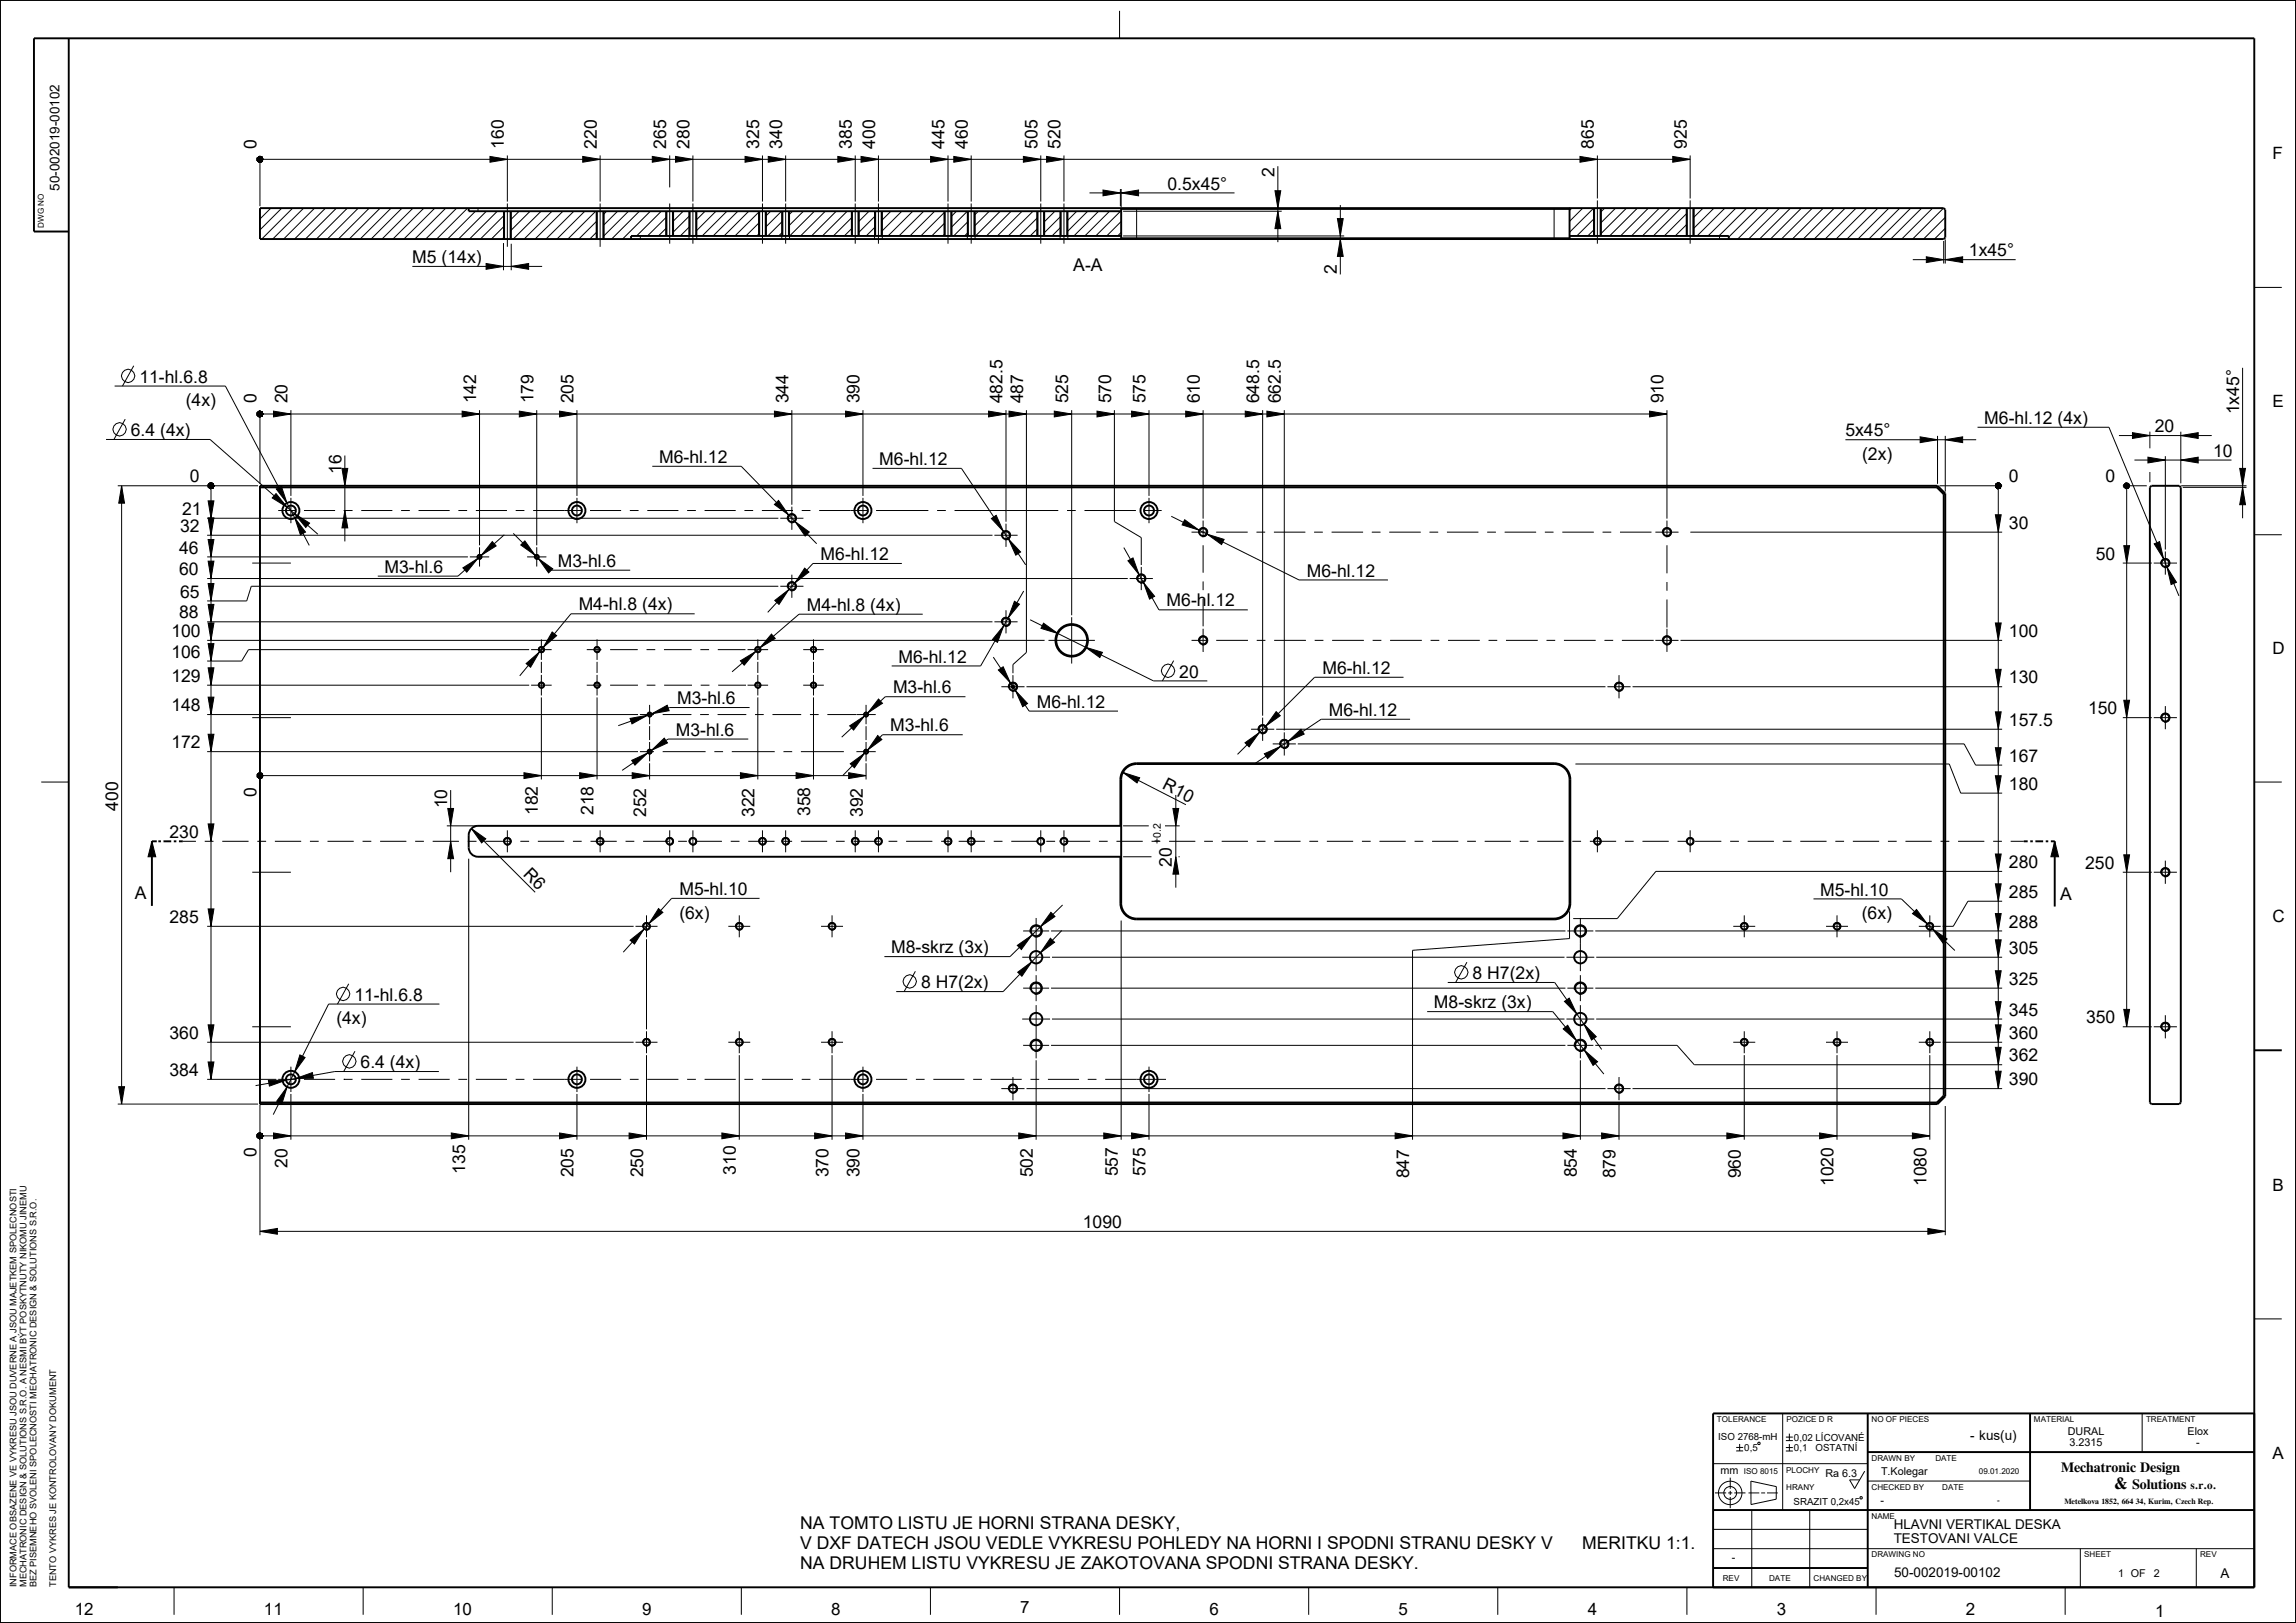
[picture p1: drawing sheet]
<svg xmlns="http://www.w3.org/2000/svg" width="594mm" height="420mm" viewBox="0 0 594 420" stroke-linecap="round" stroke-linejoin="round" font-family="sans-serif">
<defs><g id="words">
<g font-size="4.6">
<text x="66.4" y="38.5" transform="rotate(-90 66.4 38.5)">0</text>
<text x="130.4" y="38.5" transform="rotate(-90 130.4 38.5)">160</text>
<text x="154.4" y="38.5" transform="rotate(-90 154.4 38.5)">220</text>
<text x="172.4" y="38.5" transform="rotate(-90 172.4 38.5)">265</text>
<text x="178.4" y="38.5" transform="rotate(-90 178.4 38.5)">280</text>
<text x="196.4" y="38.5" transform="rotate(-90 196.4 38.5)">325</text>
<text x="202.4" y="38.5" transform="rotate(-90 202.4 38.5)">340</text>
<text x="220.4" y="38.5" transform="rotate(-90 220.4 38.5)">385</text>
<text x="226.4" y="38.5" transform="rotate(-90 226.4 38.5)">400</text>
<text x="244.4" y="38.5" transform="rotate(-90 244.4 38.5)">445</text>
<text x="250.4" y="38.5" transform="rotate(-90 250.4 38.5)">460</text>
<text x="268.4" y="38.5" transform="rotate(-90 268.4 38.5)">505</text>
<text x="274.4" y="38.5" transform="rotate(-90 274.4 38.5)">520</text>
<text x="412.4" y="38.5" transform="rotate(-90 412.4 38.5)">865</text>
<text x="436.4" y="38.5" transform="rotate(-90 436.4 38.5)">925</text>
<text x="329.7" y="45.8" transform="rotate(-90 329.7 45.8)">2</text>
<text x="302.1" y="49">0.5x45°</text>
<text x="106.7" y="68.1">M5 (14x)</text>
<text x="277.7" y="70.1">A-A</text>
<text x="345.9" y="71" transform="rotate(-90 345.9 71)">2</text>
<text x="509.4" y="66.3">1x45°</text>
<text x="36.1" y="99">11-hl.6.8</text>
<text x="48.1" y="105.2">(4x)</text>
<text x="66.4" y="104.4" transform="rotate(-90 66.4 104.4)">0</text>
<text x="74.4" y="104.4" transform="rotate(-90 74.4 104.4)">20</text>
<text x="123.2" y="104.4" transform="rotate(-90 123.2 104.4)">142</text>
<text x="138" y="104.4" transform="rotate(-90 138 104.4)">179</text>
<text x="148.4" y="104.4" transform="rotate(-90 148.4 104.4)">205</text>
<text x="204" y="104.4" transform="rotate(-90 204 104.4)">344</text>
<text x="222.4" y="104.4" transform="rotate(-90 222.4 104.4)">390</text>
<text x="259.4" y="104.4" transform="rotate(-90 259.4 104.4)">482.5</text>
<text x="264.7" y="104.4" transform="rotate(-90 264.7 104.4)">487</text>
<text x="276.4" y="104.4" transform="rotate(-90 276.4 104.4)">525</text>
<text x="287.4" y="104.4" transform="rotate(-90 287.4 104.4)">570</text>
<text x="296.4" y="104.4" transform="rotate(-90 296.4 104.4)">575</text>
<text x="310.4" y="104.4" transform="rotate(-90 310.4 104.4)">610</text>
<text x="325.8" y="104.4" transform="rotate(-90 325.8 104.4)">648.5</text>
<text x="331.4" y="104.4" transform="rotate(-90 331.4 104.4)">662.5</text>
<text x="430.4" y="104.4" transform="rotate(-90 430.4 104.4)">910</text>
<text x="579.3" y="107.3" transform="rotate(-90 579.3 107.3)">1x45°</text>
<text x="33.8" y="112.9">6.4 (4x)</text>
<text x="477.4" y="112.9">5x45°</text>
<text x="513.4" y="109.7">M6-hl.12 (4x)</text>
<text x="557.4" y="111.8">20</text>
<text x="170.5" y="119.8">M6-hl.12</text>
<text x="481.8" y="119">(2x)</text>
<text x="572.6" y="118.2">10</text>
<text x="49.1" y="124.8">0</text>
<text x="88.3" y="122.6" transform="rotate(-90 88.3 122.6)">16</text>
<text x="227.5" y="120.3">M6-hl.12</text>
<text x="519.7" y="124.8">0</text>
<text x="544.7" y="124.8">0</text>
<text x="46.6" y="137.6">32</text>
<text x="47.1" y="133.2">21</text>
<text x="519.7" y="136.8">30</text>
<text x="46.3" y="143.2">46</text>
<text x="46.3" y="148.8">60</text>
<text x="99.5" y="148.2">M3-hl.6</text>
<text x="144.3" y="146.7">M3-hl.6</text>
<text x="212.3" y="144.9">M6-hl.12</text>
<text x="338.1" y="149.2">M6-hl.12</text>
<text x="542.2" y="144.8">50</text>
<text x="46.6" y="154.6">65</text>
<text x="46.3" y="160">88</text>
<text x="149.7" y="158">M4-hl.8 (4x)</text>
<text x="208.7" y="158.1">M4-hl.8 (4x)</text>
<text x="301.8" y="156.9">M6-hl.12</text>
<text x="44.3" y="164.8">100</text>
<text x="519.7" y="164.8">100</text>
<text x="44.3" y="170.2">106</text>
<text x="232.4" y="171.5">M6-hl.12</text>
<text x="44.3" y="176.4">129</text>
<text x="231" y="179.4">M3-hl.6</text>
<text x="305.1" y="175.3">20</text>
<text x="342.1" y="174.4">M6-hl.12</text>
<text x="519.7" y="176.8">130</text>
<text x="44.3" y="184">148</text>
<text x="175.2" y="182.2">M3-hl.6</text>
<text x="268.2" y="183.1">M6-hl.12</text>
<text x="343.8" y="185.3">M6-hl.12</text>
<text x="540.2" y="184.8">150</text>
<text x="174.8" y="190.4">M3-hl.6</text>
<text x="230.3" y="189.3">M3-hl.6</text>
<text x="519.7" y="187.8">157.5</text>
<text x="44.3" y="193.6">172</text>
<text x="519.7" y="197.1">167</text>
<text x="30.6" y="209.8" transform="rotate(-90 30.6 209.8)">400</text>
<text x="66.4" y="206.2" transform="rotate(-90 66.4 206.2)">0</text>
<text x="115.7" y="209.2" transform="rotate(-90 115.7 209.2)">10</text>
<text x="300.5" y="204" transform="rotate(27 300.5 204)">R10</text>
<text x="519.7" y="204.4">180</text>
<text x="139.2" y="211" transform="rotate(-90 139.2 211)">182</text>
<text x="153.6" y="211" transform="rotate(-90 153.6 211)">218</text>
<text x="167.2" y="211.5" transform="rotate(-90 167.2 211.5)">252</text>
<text x="195.2" y="211.5" transform="rotate(-90 195.2 211.5)">322</text>
<text x="209.6" y="211.2" transform="rotate(-90 209.6 211.2)">358</text>
<text x="223.2" y="211.5" transform="rotate(-90 223.2 211.5)">392</text>
<text x="43.8" y="216.8">230</text>
<text x="135.2" y="226.4" transform="rotate(45 135.2 226.4)">R6</text>
<text x="303.1" y="224.3" transform="rotate(-90 303.1 224.3)">20</text>
<text x="519.7" y="224.6">280</text>
<text x="539.4" y="224.8">250</text>
<text x="34.9" y="232.7">A</text>
<text x="175.8" y="231.6">M5-hl.10</text>
<text x="470.9" y="231.7">M5-hl.10</text>
<text x="519.7" y="232.3">285</text>
<text x="533" y="232.8">A</text>
<text x="43.8" y="238.8">285</text>
<text x="175.8" y="237.7">(6x)</text>
<text x="481.7" y="237.9">(6x)</text>
<text x="519.7" y="240">288</text>
<text x="230.6" y="246.7">M8-skrz (3x)</text>
<text x="519.7" y="246.8">305</text>
<text x="238.3" y="255.7">8 H7(2x)</text>
<text x="381" y="253.4">8 H7(2x)</text>
<text x="519.7" y="254.8">325</text>
<text x="91.7" y="259">11-hl.6.8</text>
<text x="371" y="260.9">M8-skrz (3x)</text>
<text x="519.7" y="262.8">345</text>
<text x="43.8" y="268.8">360</text>
<text x="87" y="265.1">(4x)</text>
<text x="519.7" y="268.8">360</text>
<text x="539.7" y="264.8">350</text>
<text x="519.7" y="274.7">362</text>
<text x="43.8" y="278.4">384</text>
<text x="93.3" y="276.4">6.4 (4x)</text>
<text x="519.7" y="280.8">390</text>
<text x="66.4" y="299.4" transform="rotate(-90 66.4 299.4)">0</text>
<text x="74.4" y="302.2" transform="rotate(-90 74.4 302.2)">20</text>
<text x="120.4" y="303.7" transform="rotate(-90 120.4 303.7)">135</text>
<text x="148.4" y="304.7" transform="rotate(-90 148.4 304.7)">205</text>
<text x="166.4" y="304.7" transform="rotate(-90 166.4 304.7)">250</text>
<text x="190.4" y="303.9" transform="rotate(-90 190.4 303.9)">310</text>
<text x="214.4" y="304.7" transform="rotate(-90 214.4 304.7)">370</text>
<text x="222.4" y="304.7" transform="rotate(-90 222.4 304.7)">390</text>
<text x="267.2" y="304.7" transform="rotate(-90 267.2 304.7)">502</text>
<text x="289.2" y="304.4" transform="rotate(-90 289.2 304.4)">557</text>
<text x="296.4" y="304.4" transform="rotate(-90 296.4 304.4)">575</text>
<text x="364.6" y="304.9" transform="rotate(-90 364.6 304.9)">847</text>
<text x="408" y="304.7" transform="rotate(-90 408 304.7)">854</text>
<text x="418" y="304.9" transform="rotate(-90 418 304.9)">879</text>
<text x="450.4" y="304.9" transform="rotate(-90 450.4 304.9)">960</text>
<text x="474.4" y="306.9" transform="rotate(-90 474.4 306.9)">1020</text>
<text x="498.4" y="306.9" transform="rotate(-90 498.4 306.9)">1080</text>
<text x="280.1" y="317.8">1090</text>
<text x="207" y="395.6">NA TOMTO LISTU JE HORNI STRANA DESKY,</text>
<text x="207" y="400.8">V DXF DATECH JSOU VEDLE VYKRESU POHLEDY NA HORNI I SPODNI STRANU DESKY V</text>
<text x="409.3" y="400.8">MERITKU 1:1.</text>
<text x="207" y="406.1">NA DRUHEM LISTU VYKRESU JE ZAKOTOVANA SPODNI STRANA DESKY.</text>
</g>
<g font-size="4.4">
<text x="587.9" y="41.2">F</text>
<text x="587.9" y="105.2">E</text>
<text x="587.9" y="169.2">D</text>
<text x="587.9" y="238.7">C</text>
<text x="587.9" y="308.1">B</text>
<text x="587.9" y="377.6">A</text>
<text x="19.4" y="417.9">12</text>
<text x="68.3" y="417.9">11</text>
<text x="117.2" y="417.9">10</text>
<text x="166.1" y="417.9">9</text>
<text x="215" y="417.9">8</text>
<text x="263.9" y="417.4">7</text>
<text x="312.9" y="417.9">6</text>
<text x="361.8" y="417.9">5</text>
<text x="410.8" y="417.9">4</text>
<text x="459.7" y="417.9">3</text>
<text x="508.6" y="417.9">2</text>
<text x="557.6" y="418.4">1</text>
</g>
<text font-size="4.3" x="547" y="385.3">&amp;</text>
<g font-size="3.6">
<text x="533.2" y="380.9">Mechatronic Design</text>
<text x="551.6" y="385.3">Solutions</text>
</g>
<g font-size="3.5">
<text x="15.4" y="49.3" transform="rotate(-90 15.4 49.3)">50-002019-00102</text>
<text x="509.7" y="372.7">- kus(u)</text>
<text x="489.9" y="395.6">HLAVNI VERTIKAL DESKA</text>
<text x="489.9" y="399.4">TESTOVANI VALCE</text>
<text x="490" y="408.2">50-002019-00102</text>
<text x="574.5" y="408.2">A</text>
</g>
<text font-size="2.9" x="566.7" y="385.3">s.r.o.</text>
<g font-size="2.8">
<text x="535" y="371.3">DURAL</text>
<text x="565.9" y="371.3">Elox</text>
<text x="535.4" y="374.3">3.2315</text>
<text x="568.2" y="374.3">-</text>
<text x="445.1" y="381.5">mm</text>
<text x="472.2" y="382.2">Ra 6.3</text>
<text x="486.6" y="381.8">T.Kolegar</text>
<text x="486.5" y="389.1">-</text>
<text x="448" y="404">-</text>
<text x="548" y="408">1 OF</text>
<text x="557.2" y="408">2</text>
</g>
<text font-size="2.7" x="300.3" y="218.5" transform="rotate(-90 300.3 218.5)">+0.2</text>
<g font-size="2.5">
<text x="444.5" y="372.8">ISO 2768-mH</text>
<text x="451.3" y="375.5">0,5</text>
<text x="464.1" y="372.8">0,02 LÍCOVANÉ</text>
<text x="464.1" y="375.5">0,1</text>
<text x="469.7" y="375.5">OSTATNÍ</text>
<text x="464" y="389.6">SRAZIT 0,2x45</text>
</g>
<g font-size="2.4">
<text x="4.3" y="410.7" transform="rotate(-90 4.3 410.7)">INFORMACE OBSAZENE VE VYKRESU JSOU DUVERNE A JSOU MAJETKEM SPOLECNOSTI</text>
<text x="6.9" y="410.7" transform="rotate(-90 6.9 410.7)">MECHATRONIC DESIGN &amp; SOLUTIONS S.R.O. A NESMI BÝT POSKYTNUTY NIKOMU JINEMU</text>
<text x="9.4" y="410.7" transform="rotate(-90 9.4 410.7)">BEZ PISEMNEHO SVOLENI SPOLECNOSTI MECHATRONIC DESIGN &amp; SOLUTIONS S.R.O.</text>
<text x="14.5" y="410.7" transform="rotate(-90 14.5 410.7)">TENTO VYKRES JE KONTROLOVANY DOKUMENT</text>
</g>
<g font-size="2.1">
<text x="11.3" y="58.9" transform="rotate(-90 11.3 58.9)">DWG NO</text>
<text x="444.2" y="368">TOLERANCE</text>
<text x="462.2" y="368">POZICE D R</text>
<text x="484.2" y="368">NO OF PIECES</text>
<text x="526.2" y="368">MATERIAL</text>
<text x="555.2" y="368">TREATMENT</text>
<text x="451.2" y="381.5">ISO 8015</text>
<text x="462.1" y="381.2">PLOCHY</text>
<text x="484.2" y="378">DRAWN BY</text>
<text x="500.7" y="378">DATE</text>
<text x="512" y="381.5">09.01.2020</text>
<text x="462.1" y="385.7">HRANY</text>
<text x="484.2" y="385.5">CHECKED BY</text>
<text x="502.5" y="385.5">DATE</text>
<text x="516.7" y="388.9">-</text>
<text x="484.2" y="393">NAME</text>
<text x="484.2" y="403">DRAWING NO</text>
<text x="539.2" y="403">SHEET</text>
<text x="569.2" y="403">REV</text>
<text x="445.7" y="409">REV</text>
<text x="457.7" y="409">DATE</text>
<text x="469.2" y="409">CHANGED BY</text>
</g>
<text font-size="2" x="534.1" y="389.1">Metelkova 1852, 664 34, Kurim, Czech Rep.</text>
</g></defs>
<g fill="#000">
<path d="M66.6 40.9l.5-.4 .6 .1 .3 .6-.3 .6-.6 .2-.5-.4zM126.8 40.5l4.5 .7-4.5 .8zM150.8 40.5l4.5 .7-4.5 .8zM168.8 40.5l4.5 .7-4.5 .8zM174.8 40.5l4.5 .7-4.5 .8zM192.8 40.5l4.5 .7-4.5 .8zM198.8 40.5l4.5 .7-4.5 .8zM216.8 40.5l4.5 .7-4.5 .8zM222.8 40.5l4.5 .7-4.5 .8zM240.8 40.5l4.5 .7-4.5 .8zM246.8 40.5l4.5 .7-4.5 .8zM264.8 40.5l4.5 .7-4.5 .8z"/>
<path d="M270.8 40.5l4.5 .7-4.5 .8zM285.4 49.2l4.5 .7-4.5 .8zM290.1 49.9l4.5-.7v1.5zM329.8 49.4h1.5l-.7 4.5zM330.6 54.7l.7 4.5h-1.5zM408.8 40.5l4.5 .7-4.5 .8zM432.8 40.5l4.5 .7-4.5 .8zM125.8 68.2l4.5 .7-4.5 .8zM132.3 68.9l4.5-.7v1.5zM346.8 61.9l.7 4.5h-1.5zM346 56.6h1.5l-.7 4.5zM498.4 66.4l4.5 .8-4.5 .7z"/>
<path d="M503.3 67.2l4.5-.8v1.5zM66.6 106.8l.5-.4 .6 .2 .3 .5-.3 .6-.6 .2-.5-.4zM70.8 106.4l4.5 .7-4.5 .8zM119.6 106.4l4.5 .7-4.5 .8zM134.4 106.4l4.5 .7-4.5 .8zM144.8 106.4l4.5 .7-4.5 .8zM200.4 106.4l4.5 .7-4.5 .8zM218.8 106.4l4.5 .7-4.5 .8zM255.8 106.4l4.5 .7-4.5 .8zM261 106.4l4.5 .7-4.5 .8zM272.8 106.4l4.5 .7-4.5 .8zM283.8 106.4l4.5 .7-4.5 .8z"/>
<path d="M292.8 106.4l4.5 .7-4.5 .8zM306.8 106.4l4.5 .7-4.5 .8zM322.2 106.4l4.5 .7-4.5 .8zM327.8 106.4l4.5 .7-4.5 .8zM426.8 106.4l4.5 .7-4.5 .8zM496.8 113l4.5 .8-4.5 .7zM503.3 113.8l4.5-.8v1.5zM551.7 112l4.5 .7-4.5 .8zM555.7 118.3l4.5 .8-4.5 .7zM564.2 112.7l4.5-.7v1.5zM564.2 119.1l4.5-.8v1.5zM31.5 125.7l.7 4.5h-1.5z"/>
<path d="M53.8 129.6h1.5l-.7 4.5zM53.8 134h1.5l-.7 4.5zM53.9 125.4l.5-.4 .7 .1 .2 .6-.2 .6-.7 .1-.5-.4zM71.5 126.5l1.3-.7 1.4 4.4zM71.4 127.7l2.9 3.6-3.9-2.4zM76.2 133l3.9 2.4-1 1.1zM76.3 134.1l2.7 3.6-1.3 .7zM88.5 121.2h1.5l-.8 4.5zM89.2 132.1l.8 4.5h-1.5zM200.3 130.6l1.1-1.1 2.6 3.8zM205.7 135l3.7 2.7-1.1 1zM256.5 134.2l1.2-.8 1.9 4.1z"/>
<path d="M260.9 139.5l3.1 3.3-1.2 .9zM306.5 134.5l3.7 2.7-4.4-1.4zM312.3 138.2l4.4 1.4-.7 1.3zM516.2 133.2h1.5l-.7 4.5zM516.3 125.4l.5-.4 .6 .1 .3 .6-.3 .6-.6 .1-.5-.4zM549.5 125.4l.5-.4 .7 .1 .2 .6-.2 .6-.7 .1-.5-.4zM579.4 121.2h1.5l-.7 4.5zM580.2 126.1l.7 4.5h-1.5zM53.8 145.2h1.5l-.7 4.5zM53.8 151h1.5l-.7 4.5zM53.8 139.6h1.5l-.7 4.5zM119.8 147l3.8-2.5-2.8 3.6z"/>
<path d="M127.4 140.2l1 1.1-3.9 2.4zM134.7 141l1.1-1 2.6 3.7zM139.3 144.5l3.7 2.7-1.1 1.1zM200.4 155.4l3.6-2.8-2.5 3.8zM208.2 147l1.1 1-3.6 2.8zM262.4 155.6l1.3 .7-2.8 3.6zM291.8 145.1l1.3-.7 1.6 4.3zM295.8 150.8l2.9 3.5-1.3 .7zM549.4 141.2h1.5l-.7 4.5zM557.3 140.7l1.4-.5 1 4.4zM560.7 146.8l2.4 3.9-1.4 .6zM53.8 161.2h1.5l-.7 4.5z"/>
<path d="M53.8 166.6h1.5l-.7 4.5zM53.8 172.8h1.5l-.7 4.5zM53.8 156.4h1.5l-.7 4.5zM136.1 171.7l3.4-3-2.2 4zM142.9 163.5l1.1 1-3.4 3zM191.6 171l3.9-2.4-3 3.5zM199.6 164.1l1 1.1-3.9 2.4zM259.7 162l-1.6 4.2-1.3-.7zM258.3 173.4l1.2-.9 1.9 4.2zM262.7 178.7l3.1 3.3-1.2 .9zM270 161.3l3.7 2.6-4.4-1.3zM280.8 167.5l4.4 1.3-.7 1.4z"/>
<path d="M516.2 173.2h1.5l-.7 4.5zM516.2 161.2h1.5l-.7 4.5zM53.8 180.4h1.5l-.7 4.5zM53.8 190h1.5l-.7 4.5zM163 185.9l4.5-.8-4 2.2zM163.4 196.8l4.2-1.9-3.3 3.1zM168.6 194.2l3.2-3.2 .9 1.3zM168.6 184.7l4-2.2 .5 1.4zM219.8 187.8l3.8-2.5-2.8 3.6zM220 197.6l3.6-2.7-2.6 3.8zM227.1 190.3l1.1 1.1-3.7 2.7zM227.3 180.9l1 1.1-3.8 2.5z"/>
<path d="M290.5 199.9l4.3 1.4-.6 1.3zM322.1 192.2l3.7-2.6-2.6 3.7zM330.2 184.2l1 1-3.7 2.7zM327.1 195.1l4.2-1.9-3.4 3.1zM333.3 191.8l3.3-3.1 .8 1.3zM516.2 184.2h1.5l-.7 4.5zM516.2 193.5h1.5l-.7 4.5zM549.4 181.2h1.5l-.7 4.5zM39.3 217.7l1 4h-2zM53.8 213.2h1.5l-.7 4.5zM66.6 200.4l.5-.4 .6 .1 .3 .6-.3 .6-.6 .1-.5-.4zM115.8 209.2h1.5l-.7 4.5z"/>
<path d="M116.6 217.7l.7 4.5h-1.5zM122 214.4l3.7 2.7-1.1 1zM135.6 200l4.5 .7-4.5 .8zM150 200l4.5 .7-4.5 .8zM163.6 200l4.5 .7-4.5 .8zM191.6 200l4.5 .7-4.5 .8zM206 200l4.5 .7-4.5 .8zM219.6 200l4.5 .7-4.5 .8zM303.4 209.2h1.5l-.7 4.5zM516.2 200.7h1.5l-.7 4.5zM531.6 217.7l1 4h-2zM53.8 235.2h1.5l-.7 4.5z"/>
<path d="M170.4 235.1l1.1 1-3.6 2.9zM271.9 236.1l1 1.1-3.7 2.6zM304.2 221.7l.7 4.5h-1.5zM495.8 235.4l2.7 3.6-3.7-2.6zM516.2 228.7h1.5l-.7 4.5zM516.2 221h1.5l-.7 4.5zM549.4 221.2h1.5l-.7 4.5zM163 243.3l3.6-2.8-2.5 3.8zM263.2 244.7l3.7-2.7-2.7 3.7zM263.3 251.6l3.7-2.7-2.6 3.7zM271.7 242.8l1.1 1-3.6 2.8zM500 240.4l3.7 2.6-1 1.1z"/>
<path d="M516.2 236.4h1.5l-.7 4.5zM516.2 243.2h1.5l-.7 4.5zM516.2 251.2h1.5l-.7 4.5zM53.8 265.2h1.5l-.7 4.5zM53.8 274.8h1.5l-.7 4.5zM69.4 279.6l4.6-.1-4.3 1.6zM77.6 273l1.3 .7-2.7 3.6zM76.5 279.1l4.3-1.5 .3 1.4zM404.4 266.3l1.2-1 2.2 4zM404.7 259.1l1.3-.8 1.9 4.1zM409.8 265l3.2 3.3-1.3 .8zM409.9 271.8l3.4 3-1.2 .9z"/>
<path d="M516.2 259.2h1.5l-.7 4.5zM516.2 271h1.5l-.7 4.5zM516.2 265.2h1.5l-.7 4.5zM549.4 261.2h1.5l-.7 4.5zM30.7 281.2h1.5l-.7 4.5zM66.6 293.6l.5-.4 .6 .2 .3 .5-.3 .6-.6 .2-.5-.4zM74.3 281.3l-1.4 4.3-1.3-.6zM70.8 293.2l4.5 .7-4.5 .8zM116.8 293.2l4.5 .7-4.5 .8zM144.8 293.2l4.5 .7-4.5 .8zM162.8 293.2l4.5 .7-4.5 .8zM186.8 293.2l4.5 .7-4.5 .8z"/>
<path d="M210.8 293.2l4.5 .7-4.5 .8zM218.8 293.2l4.5 .7-4.5 .8zM263.6 293.2l4.5 .7-4.5 .8zM285.6 293.2l4.5 .7-4.5 .8zM292.8 293.2l4.5 .7-4.5 .8zM360.9 293.2l4.5 .7-4.5 .8zM404.4 293.2l4.5 .7-4.5 .8zM414.4 293.2l4.5 .7-4.5 .8zM446.8 293.2l4.5 .7-4.5 .8zM470.8 293.2l4.5 .7-4.5 .8zM494.8 293.2l4.5 .7-4.5 .8zM516.2 277.2h1.5l-.7 4.5z"/>
<path d="M67.3 318.6l4.5-.7v1.5zM498.8 317.9l4.5 .7-4.5 .8z"/>
</g>
<g fill="none" stroke="#000" stroke-width=".26">
<path d="M289.6 2.8v7.1M66.6 40.9l.5-.4 .6 .1 .3 .6-.3 .6-.6 .2-.5-.4zM67.3 40.2v13.2M67.3 41.2h370M70.1 53.9l-2.8 2.8M72.9 53.9l-5.6 5.6M75.7 53.9l-8 8M78.6 53.9l-8 8M81.4 53.9l-8 8M84.2 53.9l-8 8M87 53.9l-8 8M89.9 53.9l-8 8"/>
<path d="M92.7 53.9l-8 8M95.5 53.9l-8 8M98.4 53.9l-8 8M101.2 53.9l-8 8M104 53.9l-8 8M106.8 53.9l-8 8M109.7 53.9l-8 8M112.5 53.9l-8 8M115.3 53.9l-8 8M118.2 53.9l-8 8M121 53.9l-8 8M123 54.7l-7.2 7.2"/>
<path d="M123.7 53.9v.8M125.8 54.7l-7.2 7.2M126.8 40.5l4.5 .7-4.5 .8zM128.7 54.7l-7.2 7.2M130.3 54.7v7.2M130.4 55.7l-6.1 6.2M130.4 58.6l-3.3 3.3M131.3 40.2v12M131.3 52.7v11.2M132.3 54.7v7.2M134.3 54.7l-2.2 2.2M137.1 54.7l-5 5"/>
<path d="M140 54.7l-7.2 7.2M142.8 54.7l-7.2 7.2M145.6 54.7l-7.2 7.2M148.5 54.7l-7.2 7.2M150.8 40.5l4.5 .7-4.5 .8zM151.3 54.7l-7.2 7.2M154.1 54.7l-7.2 7.2M154.3 54.7v7.2M154.4 57.2l-4.7 4.7M155.3 40.2v12M155.3 52.7v11.2M156.3 54.7v7.2"/>
<path d="M156.9 54.7l-.8 .8M159.8 54.7l-3.7 3.6M162.6 54.7l-6.5 6.5M165.4 54.7l-7.2 7.2M168.3 54.7l-7.2 7.2M168.8 40.5l4.5 .7-4.5 .8zM171.1 54.7l-6.4 6.4M172.3 54.7v6.4M172.4 56.2l-4.9 4.9M172.4 59l-2.1 2.1M173.3 40.2v8.3M173.3 52.7v10.4"/>
<path d="M174.3 54.7v6.4M174.8 40.5l4.5 .7-4.5 .8zM176.7 54.7l-2.6 2.6M178.3 54.7v7.2M178.4 55.8l-4.3 4.3M178.4 58.6l-2.4 2.5M179.3 40.2v12M179.3 52.7v10.4M180.3 54.7v7.2M182.4 54.7l-2.3 2.3M185.2 54.7l-5.1 5.1M188.1 54.7l-6.4 6.4"/>
<path d="M190.9 54.7l-6.4 6.4M192.8 40.5l4.5 .7-4.5 .8zM193.7 54.7l-6.4 6.4M196.3 54.7v6.4M196.4 54.8l-6.3 6.3M196.4 57.6l-3.4 3.5M197.3 40.2v12M197.3 52.7v10.4M198.3 54.7v6.4M198.8 40.5l4.5 .7-4.5 .8zM199.4 54.7l-1.3 1.2M202.2 54.7l-4.1 4.1"/>
<path d="M202.3 54.7v7.2M202.4 57.3l-3.8 3.8M203.3 40.2v12M203.3 52.7v10.4M204.3 54.7v7.2M205 54.7l-.9 .9M207.9 54.7l-3.8 3.7M210.7 54.7l-6.4 6.4M213.5 54.7l-6.4 6.4M216.3 54.7l-6.4 6.4M216.8 40.5l4.5 .7-4.5 .8zM219.2 54.7l-6.4 6.4"/>
<path d="M220.3 54.7v6.4M220.4 56.2l-4.8 4.9M220.4 59.1l-2 2M221.3 40.2v12M221.3 52.7v10.4M222.3 54.7v6.4M222.8 40.5l4.5 .7-4.5 .8zM224.8 54.7l-2.7 2.7M226.3 54.7v7.2M226.4 55.9l-4.3 4.3M226.4 58.7l-2.3 2.4M227.3 40.2v12"/>
<path d="M227.3 52.7v10.4M228.3 54.7v7.2M230.5 54.7l-2.4 2.4M233.3 54.7l-5.2 5.2M236.1 54.7l-6.4 6.4M239 54.7l-6.4 6.4M240.8 40.5l4.5 .7-4.5 .8zM241.8 54.7l-6.4 6.4M244.3 54.7v6.4M244.4 54.9l-6.2 6.2M244.4 57.7l-3.3 3.4M245.3 52.7v10.4"/>
<path d="M245.3 40.2v12M246.3 54.7v6.4M246.8 40.5l4.5 .7-4.5 .8zM247.5 54.7l-1.4 1.3M250.3 54.7v7.2M250.3 54.7l-4.2 4.1M250.4 57.4l-3.7 3.7M251.3 40.2v12M251.3 52.7v10.4M252.3 54.7v7.2M253.1 54.7l-1 1M255.9 54.7l-3.8 3.8"/>
<path d="M258.8 54.7l-6.4 6.4M261.6 54.7l-6.4 6.4M264.4 54.7l-6.4 6.4M264.8 40.5l4.5 .7-4.5 .8zM267.3 54.7l-6.4 6.4M268.3 54.7v6.4M268.4 56.3l-4.7 4.8M268.4 59.2l-1.9 1.9M269.3 52.7v10.4M269.3 40.2v12M270.3 54.7v6.4M270.8 40.5l4.5 .7-4.5 .8z"/>
<path d="M272.9 54.7l-2.8 2.8M274.3 54.7v7.2M274.4 56l-4.3 4.3M274.4 58.8l-2.2 2.3M275.3 52.7v10.4M275.3 40.2v12M276.3 54.7v7.2M278.6 54.7l-2.5 2.4M281.4 54.7l-5.3 5.3M281.9 49.9h37.5M284.2 54.7l-6.4 6.4M285.4 49.2l4.5 .7-4.5 .8z"/>
<path d="M287.1 54.7l-6.4 6.4M289.9 48.9v4.5M289.9 54.7l-6.4 6.4M290.1 49.9l4.5-.7v1.5zM290.1 57.3l-3.8 3.8M290.1 48.9v4.7M290.6 54.7h41M294.1 53.9v8M329.8 49.4h1.5l-.7 4.5zM330.6 54.7l.7 4.5h-1.5zM330.6 43v19.7M346 56.6h1.5l-.7 4.5z"/>
<path d="M346.8 53.1v17.9M402.1 53.9v8M406.7 53.9l-.6 .6M408.8 40.5l4.5 .7-4.5 .8zM409.5 53.9l-3.4 3.4M412.3 53.9v7.2M412.3 53.9l-6.2 6.2M412.4 56.6l-4.5 4.5M412.4 59.4l-1.6 1.7M413.3 40.2v11.2M413.3 51.9v11.2M414.3 53.9v7.2"/>
<path d="M415.1 53.9l-1 1M418 53.9l-3.9 3.8M420.8 53.9l-6.7 6.7M423.6 53.9l-7.2 7.2M426.4 53.9l-7.2 7.2M429.3 53.9l-7.2 7.2M432.1 53.9l-7.2 7.2M432.8 40.5l4.5 .7-4.5 .8zM434.9 53.9l-7.2 7.2M436.3 53.9l-.1 7.2 .2-.2M436.4 55.2l-5.8 5.9M436.4 58l-3 3.1"/>
<path d="M437.3 40.2v11.2M437.3 51.9v11.2M438.3 53.9v7.2M440.6 53.9l-2.5 2.5M443.4 53.9l-5.3 5.3M446.2 53.9l-7.2 7.2M449.1 53.9l-7.2 7.2M451.9 53.9l-7.2 7.2M454.7 53.9l-7.4 7.4M457.6 53.9l-8 8M460.4 53.9l-8 8M463.2 53.9l-8 8"/>
<path d="M466 53.9l-8 8M468.9 53.9l-8 8M471.7 53.9l-8 8M474.5 53.9l-8 8M477.4 53.9l-8 8M480.2 53.9l-8 8M483 53.9l-8 8M485.8 53.9l-8 8M488.7 53.9l-8 8M491.5 53.9l-8 8M494.3 53.9l-8 8M497.2 53.9l-8 8"/>
<path d="M500 53.9l-8 8M502.8 53.9l-8 8M503.3 56.2l-5.7 5.7M503.3 59.1l-2.8 2.8M106.7 68.9h33.6M125.8 68.2l4.5 .7-4.5 .8zM130.3 62.9v7M130.4 61.4l-.5 .5M132.3 68.9l4.5-.7v1.5zM132.3 63.1v6.8M154.4 60l-1.8 1.9M165.7 61.1v.8"/>
<path d="M196.4 60.4l-.6 .7M202.4 60.1l-.9 1M244.4 60.5l-.5 .6M250.4 60.2l-.9 .9M290.1 60.1l-1 1M290.6 61.1h57.2M346.8 61.9l.7 4.5h-1.5zM444.9 61.1v.8M494.9 67.2h26.6M498.4 66.4l4.5 .8-4.5 .7zM502.9 62.4v5.8M503.3 67.2l4.5-.8v1.5z"/>
<path d="M503.3 62v6.2M583.2 74.4h7.1M29.6 99.9h28.7l21.7 41.2M34.6 94.7l-2.9 5.2M580.2 95.2v38.9M27.4 113.7h26.9l27.9 24.5M32.4 108.5l-2.9 5.2M66.6 106.8l.5-.4 .6 .2 .3 .5-.3 .6-.6 .2-.5-.4zM67.3 106.1v19.1M67.3 107.1h364M70.8 106.4l4.5 .7-4.5 .8zM75.3 106.1v22.2"/>
<path d="M89.2 117.9v22.2M119.6 106.4l4.5 .7-4.5 .8zM124.1 106.1v35M134.4 106.4l4.5 .7-4.5 .8zM138.9 106.1v35M144.8 106.4l4.5 .7-4.5 .8zM149.3 106.1v22.2M200.4 106.4l4.5 .7-4.5 .8zM204.9 106.1v24.5M218.8 106.4l4.5 .7-4.5 .8zM223.3 106.1v22.2M255.8 106.4l4.5 .7-4.5 .8z"/>
<path d="M260.3 106.1v28.9M261 106.4l4.5 .7-4.5 .8zM265.5 106.1v62.7l-3.4 3.2v2.2M272.8 106.4l4.5 .7-4.5 .8zM277.3 106.1v53.1M283.8 106.4l4.5 .7-4.5 .8zM288.3 106.1v28.9l7 4.1v7.1M292.8 106.4l4.5 .7-4.5 .8zM297.3 106.1v22.2M306.8 106.4l4.5 .7-4.5 .8zM311.3 106.1v28.1M322.2 106.4l4.5 .7-4.5 .8z"/>
<path d="M326.7 106.1v79.1M327.8 106.4l4.5 .7-4.5 .8zM332.3 106.1v82.9M426.8 106.4l4.5 .7-4.5 .8zM431.3 106.1v28.1M477.4 113.8h33.9M496.8 113l4.5 .8-4.5 .7zM501.3 112.8v12.4M503.3 113.8l4.5-.8v1.5zM503.3 112.8v14.4M511.6 110.6h34l18.1 43.6M548.2 112.7h24"/>
<path d="M551.7 112l4.5 .7-4.5 .8zM552.2 119.1h25.1M555.7 118.3l4.5 .8-4.5 .7zM556.2 111.7v4.3M560.2 118.1v24.1M564.2 112.7l4.5-.7v1.5zM564.2 119.1l4.5-.8v1.5zM564.2 111.7v13.4M30.5 125.7h36.3M31.5 125.7l.7 4.5h-1.5zM31.5 125.7v160M53.6 138.5h203.2"/>
<path d="M53.6 134.1h147.8M53.8 129.6h1.5l-.7 4.5zM53.8 139.6h1.5l-.7 4.5zM53.8 134h1.5l-.7 4.5zM53.9 125.4l.5-.4 .7 .1 .2 .6-.2 .6-.7 .1-.5-.4zM54.6 125.7v153.6M71.4 127.7l2.9 3.6-3.9-2.4zM71.5 126.5l1.3-.7 1.4 4.4zM72 132.1h4.4M75.3 128.8v6.6M76.2 133l3.9 2.4-1 1.1zM76.3 134.1l2.7 3.6-1.3 .7z"/>
<path d="M78.6 132.1h8.1M88.5 121.2h1.5l-.8 4.5zM89 132.1h.1M89 132.1h2.2M89.2 132.1l.8 4.5h-1.5zM93.5 132.1h8M103.8 132.1h2.2M108.3 132.1h8M118.6 132.1h2.3M123.1 132.1h8.1M130.5 138.4l-12 10.7h-20.8M132.8 138l9.5 9.6h20.7"/>
<path d="M133.4 132.1h2.3M137.9 132.1h12.5M149.3 128.8v6.6M152.6 132.1h8.1M163 132.1h2.2M167.5 132.1h8M168.8 120.7h23l19.5 20M177.8 132.1h2.2M182.3 132.1h8M192.6 132.1h2.3M197.1 132.1h8.1M200.3 130.6l1.1-1.1 2.6 3.8z"/>
<path d="M201.9 134.1h6M203.7 134.4a1.2 1.2 0 0 1 1.1-1.5 1.2 1.2 0 0 1 1.3 1.3 1.2 1.2 0 0 1-1.6 1.1M204.9 131.1v6M205.7 135l3.7 2.7-1.1 1zM207.4 132.1h2.3M211.9 132.1h12.5M223.3 128.8v6.6M225.7 121.2h23l16.7 25M226.6 132.1h13.6M242.4 132.1h2.3M247 132.1h26.8M256.5 134.2l1.2-.8 1.9 4.1z"/>
<path d="M257.3 138.5h6M259.1 138.8a1.2 1.2 0 0 1 1.1-1.5 1.2 1.2 0 0 1 1.3 1.3 1.2 1.2 0 0 1-1.6 1.1M260.3 135.5v6M260.9 139.5l3.1 3.3-1.2 .9zM276.1 132.1h2.2M280.6 132.1h13.3M296.1 132.1h4.4M297.3 128.8v6.6M303 133.6l33.1 16.5h23M306.5 134.5l3.7 2.7-4.4-1.4zM308.3 137.7h4.1M310.1 138a1.2 1.2 0 0 1 1.1-1.5 1.2 1.2 0 0 1 1.3 1.3 1.2 1.2 0 0 1-1.6 1.1"/>
<path d="M311.3 134.7v4.1M312.3 138.2l4.4 1.4-.7 1.3zM314.6 137.7h8.2M325.1 137.7h2.2M329.6 137.7h8.1M340 137.7h2.2M344.5 137.7h8.1M354.9 137.7h2.3M359.4 137.7h8.2M369.8 137.7h2.3M374.3 137.7h8.2M384.7 137.7h2.3"/>
<path d="M389.3 137.7h8.1M399.7 137.7h2.2M404.2 137.7h8.1M414.6 137.7h2.2M419.1 137.7h8.2M428.3 137.7h6M430.1 138a1.2 1.2 0 0 1 1.1-1.5 1.2 1.2 0 0 1 1.3 1.3 1.2 1.2 0 0 1-1.6 1.1M431.3 134.7v4.1M437.3 137.7h80.7M501.8 125.7h16.2M516.2 133.2h1.5l-.7 4.5zM516.3 125.4l.5-.4 .6 .1 .3 .6-.3 .6-.6 .1-.5-.4z"/>
<path d="M517 125.7v156M549.2 125.7h6.2M549.5 125.4l.5-.4 .7 .1 .2 .6-.2 .6-.7 .1-.5-.4zM550.2 125.7v140M556.2 122.1v2.7M564.3 125.7h16.9M564.7 126.1h16.5M579.4 121.2h1.5l-.7 4.5zM580.2 126.1l.7 4.5h-1.5zM583.2 138.4h7.1M53.6 149.7h238.2M53.6 144.1h67.5"/>
<path d="M53.8 145.2h1.5l-.7 4.5zM53.8 151h1.5l-.7 4.5zM53.8 156.4h1.5l-.7 4.5zM65.3 145.7h10M119.8 147l3.8-2.5-2.8 3.6zM121.6 144.1h5M123.5 144.3a.6 .6 0 0 1 .5-.8 .6 .6 0 0 1 .7 .7 .6 .6 0 0 1-.8 .5M124.1 141.6v5M127.4 140.2l1 1.1-3.9 2.4zM134.7 141l1.1-1 2.6 3.7zM136.4 144.1h5M138.3 144.3a.6 .6 0 0 1 .5-.8 .6 .6 0 0 1 .7 .7 .6 .6 0 0 1-.8 .5"/>
<path d="M138.9 141.6v5M139.3 144.5l3.7 2.7-1.1 1.1zM179.7 158.8h-32l-13.2 16.1M200.4 155.4l3.6-2.8-2.5 3.8zM201.4 151.7h-136.4l-1.2 3.8h-10.2M201.9 151.7h6M203.7 152a1.2 1.2 0 0 1 1.1-1.5 1.2 1.2 0 0 1 1.3 1.3 1.2 1.2 0 0 1-1.6 1.1M204.9 148.7v6M208.2 147l1.1 1-3.6 2.8zM233.3 145.8h-23l-11.7 12.7M238.7 158.9h-32l-17.3 15M260.3 157.9v6"/>
<path d="M262.4 155.6l1.3 .7-2.8 3.6zM264.8 152.9l-11.1 19.4h-23M277.3 159.7v12M290.7 141.7l9.1 16.1h23M291.8 145.1l1.3-.7 1.6 4.3zM292.3 149.7h6M294.1 150a1.2 1.2 0 0 1 1.1-1.5 1.2 1.2 0 0 1 1.3 1.3 1.2 1.2 0 0 1-1.6 1.1M295.3 146.7v6M295.8 150.8l2.9 3.5-1.3 .7zM311.3 141.1v7.1M311.3 150.5v2.2M311.3 155v7.1"/>
<path d="M431.3 141.1v7.3M431.3 150.6v2.3M431.3 155.1v7.3M549.2 145.7h7.5M549.4 141.2h1.5l-.7 4.5zM557.2 145.7h6M557.3 140.7l1.4-.5 1 4.4zM559 146a1.2 1.2 0 0 1 1.1-1.5 1.2 1.2 0 0 1 1.3 1.3 1.2 1.2 0 0 1-1.5 1.1M560.2 142.7v6M560.7 146.8l2.4 3.9-1.4 .6zM53.6 177.3h83.3M53.6 165.7h216.6"/>
<path d="M53.6 160.9h203.2M53.8 161.2h1.5l-.7 4.5zM53.8 166.6h1.5l-.7 4.5zM53.8 172.8h1.5l-.7 4.5zM136.1 171.7l3.4-3-2.2 4zM136.9 168.1h-72.6l-1.8 3h-8.9M137.4 177.3h5.3M137.4 168.1h5.3M139.3 177.5a.8 .8 0 0 1 .7-1 .8 .8 0 0 1 .9 .9 .8 .8 0 0 1-1 .7M139.3 168.3a.8 .8 0 0 1 .7-1 .8 .8 0 0 1 .9 .9 .8 .8 0 0 1-1 .7M140.1 165.5v5.3M140.1 174.7v5.3"/>
<path d="M140.1 171.3v2.9M142.9 163.5l1.1 1-3.4 3zM151.8 177.3h3.8M151.8 168.1h3.8M153.7 177.5a.8 .8 0 0 1 .7-1 .8 .8 0 0 1 .9 .9 .8 .8 0 0 1-1 .7M153.7 168.3a.8 .8 0 0 1 .7-1 .8 .8 0 0 1 .9 .9 .8 .8 0 0 1-1 .7M154.5 165.5v5.3M154.5 171.3v2.9M154.5 174.7v5.3M157.8 177.3h7.2M157.8 168.1h7.2M167.3 168.1h2.2"/>
<path d="M167.3 177.3h2.3M171.8 168.1h7.1M171.8 177.3h7.2M181.2 168.1h2.2M181.3 177.3h2.2M185.7 168.1h7.2M185.8 177.3h7.2M191.6 171l3.9-2.4-3 3.5zM193.4 177.3h5.3M193.4 168.1h5.3M195.3 177.5a.8 .8 0 0 1 .7-1 .8 .8 0 0 1 .9 .9 .8 .8 0 0 1-1 .7M195.3 168.3a.8 .8 0 0 1 .7-1 .8 .8 0 0 1 .9 .9 .8 .8 0 0 1-1 .7"/>
<path d="M196.1 165.5v5.3M196.1 171.3v2.9M196.1 174.7v5.3M199.6 164.1l1 1.1-3.9 2.4zM207.8 177.3h5.3M207.8 168.1h5.3M209.7 177.5a.8 .8 0 0 1 .7-1 .8 .8 0 0 1 .9 .9 .8 .8 0 0 1-1 .7M209.7 168.3a.8 .8 0 0 1 .7-1 .8 .8 0 0 1 .9 .9 .8 .8 0 0 1-1 .7M210.5 165.5v5.3M210.5 171.3v2.9M210.5 174.7v5.3M257 170l9.2 14h23"/>
<path d="M257.3 160.9h6M258.3 173.4l1.2-.9 1.9 4.2zM259.1 177.7h6M259.1 161.2a1.2 1.2 0 0 1 1.1-1.5 1.2 1.2 0 0 1 1.3 1.3 1.2 1.2 0 0 1-1.6 1.1M259.7 162l-1.6 4.2-1.3-.7zM260.9 178a1.2 1.2 0 0 1 1.1-1.5 1.2 1.2 0 0 1 1.3 1.3 1.2 1.2 0 0 1-1.6 1.1M262.1 174.7v6M262.7 178.7l3.1 3.3-1.2 .9zM265.6 177.7h149.8M266.5 160.4l31.9 15.8h13.9M270 161.3l3.7 2.6-4.4-1.3zM271.3 165.7h12"/>
<path d="M280.8 167.5l4.4 1.3-.7 1.4zM303.6 171l-2.9 5.2M308.3 165.7h4.1M310.1 166a1.2 1.2 0 0 1 1.1-1.5 1.2 1.2 0 0 1 1.3 1.3 1.2 1.2 0 0 1-1.6 1.1M311.3 162.7v6M314.6 165.7h8.3M325.1 165.7h2.3M329.6 165.7h8.3M340.1 165.7h2.3M344.6 165.7h8.3M355.1 165.7h2.3M359.6 165.7h8.2"/>
<path d="M363.1 175.3h-23l-19.9 19.9M370.1 165.7h2.3M374.6 165.7h8.2M385.1 165.7h2.3M389.6 165.7h8.2M400.1 165.7h2.3M404.6 165.7h8.2M415.1 165.7h2.2M415.9 177.7h6M417.7 178a1.2 1.2 0 0 1 1.1-1.5 1.2 1.2 0 0 1 1.3 1.3 1.2 1.2 0 0 1-1.6 1.1M418.9 174.7v6M419.6 165.7h8.2"/>
<path d="M422.4 177.7h95.6M428.3 165.7h6M430.1 166a1.2 1.2 0 0 1 1.1-1.5 1.2 1.2 0 0 1 1.3 1.3 1.2 1.2 0 0 1-1.6 1.1M431.3 162.7v6M434.8 165.7h83.2M516.2 173.2h1.5l-.7 4.5zM516.2 161.2h1.5l-.7 4.5zM53.6 194.5h111.5M53.6 184.9h111.5M53.8 180.4h1.5l-.7 4.5zM53.8 190h1.5l-.7 4.5zM65.3 185.7h10"/>
<path d="M135.6 200l4.5 .7-4.5 .8zM140.1 180.5v21.2M150 200l4.5 .7-4.5 .8zM154.5 180.5v21.2M163 185.9l4.5-.8-4 2.2zM163.4 196.8l4.2-1.9-3.3 3.1zM163.6 200l4.5 .7-4.5 .8zM165.6 194.5h3.6M165.6 184.9h3.6M167.5 194.7a.6 .6 0 0 1 .5-.8 .6 .6 0 0 1 .7 .7 .6 .6 0 0 1-.8 .5M167.5 185.1a.6 .6 0 0 1 .5-.8 .6 .6 0 0 1 .7 .7 .6 .6 0 0 1-.8 .5M168.1 182.4v5"/>
<path d="M168.1 187.9v3.6M168.1 192v5M168.1 197.5v4.2M168.6 194.2l3.2-3.2 .9 1.3zM168.6 184.7l4-2.2 .5 1.4zM171.4 194.5h11.2M171.4 184.9h7.5M181.1 184.9h2.3M184.8 194.5h2.3M185.6 184.9h7.5M189.3 194.5h11.1M191.6 200l4.5 .7-4.5 .8z"/>
<path d="M193.6 191.3h-20.8l-11.8 8.1M193.9 183.1h-20.7l-13.2 4.7M195.3 184.9h2.3M196.1 180.5v21.2M199.8 184.9h7.5M202.7 194.5h2.2M206 200l4.5 .7-4.5 .8zM207.2 194.5h11.1M209.5 184.9h2.3M210.5 180.5v21.2M214 184.9h7.5M219.6 200l4.5 .7-4.5 .8z"/>
<path d="M219.8 187.8l3.8-2.5-2.8 3.6zM220 197.6l3.6-2.7-2.6 3.8zM221.6 194.5h5M221.6 184.9h5M223.5 194.7a.6 .6 0 0 1 .5-.8 .6 .6 0 0 1 .7 .7 .6 .6 0 0 1-.8 .5M223.5 185.1a.6 .6 0 0 1 .5-.8 .6 .6 0 0 1 .7 .7 .6 .6 0 0 1-.8 .5M224.1 182.4v5M224.1 187.9v3.6M224.1 192v5M224.1 197.5v4.2M227.1 190.3l1.1 1.1-3.7 2.7zM227.3 180.9l1 1.1-3.8 2.5z"/>
<path d="M249.1 190.1h-20.8l-10.2 10.6M249.8 180.3h-20.8l-11.2 10.5M290.5 199.9l4.3 1.4-.6 1.3zM290.5 199.9l16.3 8.3M294.1 197.5v.2M322.1 192.2l3.7-2.6-2.6 3.7zM323.7 188.7h6M325.5 189a1.2 1.2 0 0 1 1.1-1.5 1.2 1.2 0 0 1 1.3 1.3 1.2 1.2 0 0 1-1.6 1.1M326.7 185.7v6M327.1 195.1l4.2-1.9-3.4 3.1zM329.3 192.5h6M330.2 188.7h187.8"/>
<path d="M330.2 184.2l1 1-3.7 2.7zM331.1 192.8a1.2 1.2 0 0 1 1.1-1.5 1.2 1.2 0 0 1 1.3 1.3 1.2 1.2 0 0 1-1.6 1.1M332.3 189.5v6M333.3 191.8l3.3-3.1 .8 1.3zM335.8 192.5h172.3l3 5.5h6.9M364.8 186.1h-23l-17.2 11.5M402.1 197.5v.2M407.6 197.7h96.7l3 7.5h10.7M516.2 184.2h1.5l-.7 4.5zM516.2 193.5h1.5l-.7 4.5zM549.2 185.7h7.5M549.4 181.2h1.5l-.7 4.5z"/>
<path d="M557.2 185.7h6M559 186a1.2 1.2 0 0 1 1.1-1.5 1.2 1.2 0 0 1 1.3 1.3 1.2 1.2 0 0 1-1.5 1.1M560.2 182.7v6M10.7 202.4h7.1M39.3 217.7l1 4h-2zM47.3 217.7h3.4M53 217.7h2.2M53.8 213.2h1.5l-.7 4.5zM57.5 217.7h6.8M66.6 217.7h2.2M66.6 200.4l.5-.4 .6 .1 .3 .6-.3 .6-.6 .1-.5-.4zM67.3 200.7h156.8"/>
<path d="M71.1 217.7h6.8M80.2 217.7h2.3M84.7 217.7h6.8M93.8 217.7h2.3M98.3 217.7h6.8M107.4 217.7h2.3M111.9 217.7h6.8M115.6 213.7h7.6M115.8 209.2h1.5l-.7 4.5zM116.6 217.7l.7 4.5h-1.5zM116.6 204.5v21.2M121 217.7h2.3"/>
<path d="M122 214.4l3.7 2.7-1.1 1zM122 214.4l16.5 16.5M125.5 217.7h6.8M130.3 218a1 1 0 0 1 .9-1.3 1 1 0 0 1 1.1 1.1 1 1 0 0 1-1.3 .9M131.3 214.9v5.7M134.6 217.7h2.3M139.2 217.7h6.8M148.2 217.7h2.3M152.8 217.7h6.8M154.3 218a1 1 0 0 1 .9-1.3 1 1 0 0 1 1.1 1.1 1 1 0 0 1-1.3 .9M155.3 214.9v5.7M161.8 217.7h2.3"/>
<path d="M166.4 217.7h6.8M172.3 218a1 1 0 0 1 .9-1.3 1 1 0 0 1 1.1 1.1 1 1 0 0 1-1.3 .9M173.3 214.9v5.7M175.4 217.7h2.3M178.3 218a1 1 0 0 1 .9-1.3 1 1 0 0 1 1.1 1.1 1 1 0 0 1-1.3 .9M179.3 214.9v5.7M180 217.7h6.8M189 217.7h2.3M193.6 217.7h6.8M196.3 218a1 1 0 0 1 .9-1.3 1 1 0 0 1 1.1 1.1 1 1 0 0 1-1.3 .9M197.3 214.9v5.7M202.3 218a1 1 0 0 1 .9-1.3 1 1 0 0 1 1.1 1.1 1 1 0 0 1-1.3 .9"/>
<path d="M202.7 217.7h2.2M203.3 214.9v5.7M207.2 217.7h6.8M216.3 217.7h2.2M220.3 218a1 1 0 0 1 .9-1.3 1 1 0 0 1 1.1 1.1 1 1 0 0 1-1.3 .9M220.8 217.7h6.8M221.3 214.9v5.7M226.3 218a1 1 0 0 1 .9-1.3 1 1 0 0 1 1.1 1.1 1 1 0 0 1-1.3 .9M227.3 214.9v5.7M229.9 217.7h2.2M234.4 217.7h6.8M243.5 217.7h2.2"/>
<path d="M244.3 218a1 1 0 0 1 .9-1.3 1 1 0 0 1 1.1 1.1 1 1 0 0 1-1.3 .9M245.3 214.9v5.7M248 217.7h6.8M250.3 218a1 1 0 0 1 .9-1.3 1 1 0 0 1 1.1 1.1 1 1 0 0 1-1.3 .9M251.3 214.9v5.7M257.1 217.7h2.3M261.6 217.7h6.8M268.3 218a1 1 0 0 1 .9-1.3 1 1 0 0 1 1.1 1.1 1 1 0 0 1-1.3 .9M269.3 214.9v5.7M270.7 217.7h2.3M274.3 218a1 1 0 0 1 .9-1.3 1 1 0 0 1 1.1 1.1 1 1 0 0 1-1.3 .9M275.2 217.7h6.8"/>
<path d="M275.3 214.9v5.7M284.3 217.7h2.3M288.8 217.7h6.8M289.9 201.7h.2M290.6 213.7h6.6M297.9 217.7h2.3M301.4 213.7h3.8M302.5 217.7h6.8M303.4 209.2h1.5l-.7 4.5zM304.2 205.7v24M311.5 217.7h2.3M316.1 217.7h6.8"/>
<path d="M325.1 217.7h2.3M329.7 217.7h6.8M338.7 217.7h2.3M343.3 217.7h6.8M352.3 217.7h2.3M356.9 217.7h6.8M366 217.7h2.2M370.5 217.7h6.8M379.6 217.7h2.2M384.1 217.7h6.8M393.2 217.7h2.2M397.7 217.7h6.8"/>
<path d="M406.1 201.7h.2M406.8 217.7h2.2M411.3 217.7h6.8M412.3 218a1 1 0 0 1 .9-1.3 1 1 0 0 1 1.1 1.1 1 1 0 0 1-1.3 .9M413.3 214.9v5.7M420.4 217.7h2.3M424.9 217.7h6.8M434 217.7h2.3M436.3 218a1 1 0 0 1 .9-1.3 1 1 0 0 1 1.1 1.1 1 1 0 0 1-1.3 .9M437.3 214.9v5.7M438.5 217.7h6.8M447.6 217.7h2.3"/>
<path d="M452.1 217.7h6.8M461.2 217.7h2.3M465.7 217.7h6.9M474.8 217.7h2.3M479.4 217.7h6.8M488.4 217.7h2.3M493 217.7h6.8M502 217.7h2.3M506.6 217.7h6.8M515.6 217.7h2.3M516.2 200.7h1.5l-.7 4.5zM520.2 217.7h3.4"/>
<path d="M531.6 217.7l1 4h-2zM583.2 202.4h7.1M53.6 239.7h110.3M53.8 235.2h1.5l-.7 4.5zM65.3 225.7h10M121.3 222.2v72.7M164.4 239.7h5.7M166.3 240a1 1 0 0 1 .9-1.3 1 1 0 0 1 1.1 1.1 1 1 0 0 1-1.3 .9M167.3 236.9v5.7M170.4 235.1l1.1 1-3.6 2.9zM188.4 239.7h5.7M190.3 240a1 1 0 0 1 .9-1.3 1 1 0 0 1 1.1 1.1 1 1 0 0 1-1.3 .9"/>
<path d="M191.3 236.9v5.7M196.5 232.5h-22.7l-12.6 13.9M212.4 239.7h5.7M214.3 240a1 1 0 0 1 .9-1.3 1 1 0 0 1 1.1 1.1 1 1 0 0 1-1.3 .9M215.3 236.9v5.7M268.1 237.6v13.7M271.9 236.1l1 1.1-3.7 2.6zM274.9 234.2l-13.6 13.4h-32.5M289.9 233.7h.2M290.1 238.2v56.7M290.6 221.7h7.3M294.1 237.7v.2"/>
<path d="M304.2 221.7l.7 4.5h-1.5zM304.9 221.7h.3M402.1 237.7v.2M406.1 233.7h.2M406.1 235.8v7.1l-40.7 3v49M408.9 237.6v13.7M448.4 239.7h5.7M450.3 240a1 1 0 0 1 .9-1.3 1 1 0 0 1 1.1 1.1 1 1 0 0 1-1.3 .9M451.3 236.9v5.7M469.2 232.6h22.7l13.8 13.4M472.4 239.7h5.7M474.3 240a1 1 0 0 1 .9-1.3 1 1 0 0 1 1.1 1.1 1 1 0 0 1-1.3 .9"/>
<path d="M475.3 236.9v5.7M495.8 235.4l2.7 3.6-3.7-2.6zM496.4 239.7h5.7M498.3 240a1 1 0 0 1 .9-1.3 1 1 0 0 1 1.1 1.1 1 1 0 0 1-1.3 .9M499.3 236.9v5.7M516.2 228.7h1.5l-.7 4.5zM516.2 236.4h1.5l-.7 4.5zM516.2 221h1.5l-.7 4.5zM518 233.2h-8.9l-3.8 6.5h-2.7M518 225.5h-89.6l-10 12.2h-11.4M549.2 225.7h7.5M549.4 221.2h1.5l-.7 4.5z"/>
<path d="M557.2 225.7h6M559 226a1.2 1.2 0 0 1 1.1-1.5 1.2 1.2 0 0 1 1.3 1.3 1.2 1.2 0 0 1-1.5 1.1M560.2 222.7v6M90.2 254.6l-2.9 5.2M113.7 259.8h-28.7l-14.3 28.6M163 243.3l3.6-2.8-2.5 3.8zM167.3 243.1v23.3M236.8 251.4l-2.9 5.2M263.2 244.7l3.7-2.7-2.7 3.7zM263.3 251.6l3.7-2.7-2.6 3.7zM264.5 247.7h7.2M264.7 255.7h6.7"/>
<path d="M264.7 240.9h6.7M266.5 256.1a1.6 1.6 0 0 1 1.4-2 1.6 1.6 0 0 1 1.8 1.8 1.6 1.6 0 0 1-2.1 1.4M266.5 241.3a1.6 1.6 0 0 1 1.4-2 1.6 1.6 0 0 1 1.8 1.8 1.6 1.6 0 0 1-2.1 1.4M268.1 252.4v6.7M271.7 242.8l1.1 1-3.6 2.8zM271.9 255.7h133.1M271.9 240.9h133.1M272.2 247.7h132.6M274.7 240.8l-15.2 15.8h-27.6M374.6 254.2h27.6l12.2 17.4M379.5 249l-2.9 5.2M404.7 259.1l1.3-.8 1.9 4.1z"/>
<path d="M405.3 247.7h7.2M405.5 255.7h6.7M405.5 240.9h6.7M407.3 256.1a1.6 1.6 0 0 1 1.4-2 1.6 1.6 0 0 1 1.8 1.8 1.6 1.6 0 0 1-2.1 1.4M407.3 241.3a1.6 1.6 0 0 1 1.4-2 1.6 1.6 0 0 1 1.8 1.8 1.6 1.6 0 0 1-2.1 1.4M408.9 252.4v6.7M412.7 255.7h105.3M412.7 240.9h105.3M413 247.7h105M500 240.4l3.7 2.6-1 1.1zM516.2 243.2h1.5l-.7 4.5zM516.2 251.2h1.5l-.7 4.5z"/>
<path d="M516.2 259.2h1.5l-.7 4.5zM53.6 279.3h17.9M53.6 269.7h110.3M53.8 265.2h1.5l-.7 4.5zM53.8 274.8h1.5l-.7 4.5zM65.3 265.7h10M69.4 279.6l4.6-.1-4.3 1.6zM72 279.3h4.4M75.3 276v6.6M76.5 279.1l4.3-1.5 .3 1.4zM77.6 273l1.3 .7-2.7 3.6zM78.6 279.3h8.1"/>
<path d="M89 279.3h.1M89 279.3h2.2M91.8 272l-2.9 5.3M93.5 279.3h8M103.8 279.3h2.2M108.3 279.3h8M113.5 277.3h-26.9l-20.5 3.6M118.6 279.3h2.3M123.1 279.3h8.1M133.4 279.3h2.3M137.9 279.3h12.5M149.3 276v6.6"/>
<path d="M152.6 279.3h8.1M163 279.3h2.2M164.4 269.7h5.7M166.3 270a1 1 0 0 1 .9-1.3 1 1 0 0 1 1.1 1.1 1 1 0 0 1-1.3 .9M167.3 266.9v5.7M167.3 273.1v21.8M167.5 279.3h8M177.8 279.3h2.2M182.3 279.3h8M188.4 269.7h5.7M190.3 270a1 1 0 0 1 .9-1.3 1 1 0 0 1 1.1 1.1 1 1 0 0 1-1.3 .9M191.3 273.1v21.8"/>
<path d="M191.3 266.9v5.7M192.6 279.3h2.3M197.1 279.3h8.1M207.4 279.3h2.3M211.9 279.3h12.5M212.4 269.7h5.7M214.3 270a1 1 0 0 1 .9-1.3 1 1 0 0 1 1.1 1.1 1 1 0 0 1-1.3 .9M215.3 273.1v21.8M215.3 266.9v5.7M223.3 276v6.6M226.6 279.3h8.1M237 279.3h2.2"/>
<path d="M241.5 279.3h8M251.8 279.3h2.2M256.3 279.3h8M262.1 278.7v6M264.5 263.7h7.2M264.7 270.5h6.7M266.5 270.9a1.6 1.6 0 0 1 1.4-2 1.6 1.6 0 0 1 1.8 1.8 1.6 1.6 0 0 1-2.1 1.4M266.6 279.3h2.3M268.1 274.4v20.5M268.1 260.1v13.8M271.1 279.3h8.1M271.9 270.5h133.1"/>
<path d="M272.2 263.7h132.6M281.4 279.3h2.3M285.9 279.3h15.8M297.3 276v6.6M369.2 261.8h32.5l13.2 16.1M404.4 266.3l1.2-1 2.2 4zM405.3 263.7h7.2M405.5 270.5h6.7M407.3 270.9a1.6 1.6 0 0 1 1.4-2 1.6 1.6 0 0 1 1.8 1.8 1.6 1.6 0 0 1-2.1 1.4M408.9 260.1v13.8M408.9 274.4v20.5M409.8 265l3.2 3.3-1.3 .8z"/>
<path d="M409.9 271.8l3.4 3-1.2 .9zM412.7 270.5h21.2l4.4 5h79.7M413 263.7h105M418.9 278.7v6M448.4 269.7h5.7M450.3 270a1 1 0 0 1 .9-1.3 1 1 0 0 1 1.1 1.1 1 1 0 0 1-1.3 .9M451.3 266.9v5.7M451.3 273.1v21.8M472.4 269.7h5.7M474.3 270a1 1 0 0 1 .9-1.3 1 1 0 0 1 1.1 1.1 1 1 0 0 1-1.3 .9M475.3 266.9v5.7M475.3 273.1v21.8"/>
<path d="M496.4 269.7h5.7M498.3 270a1 1 0 0 1 .9-1.3 1 1 0 0 1 1.1 1.1 1 1 0 0 1-1.3 .9M499.3 266.9v5.7M499.3 273.1v21.8M502.6 269.7h15.4M516.2 277.2h1.5l-.7 4.5zM516.2 271h1.5l-.7 4.5zM516.2 265.2h1.5l-.7 4.5zM549.2 265.7h7.5M549.4 261.2h1.5l-.7 4.5zM557.2 265.7h6M559 266a1.2 1.2 0 0 1 1.1-1.5 1.2 1.2 0 0 1 1.3 1.3 1.2 1.2 0 0 1-1.5 1.1"/>
<path d="M560.2 262.7v6M30.5 285.7h36.3M30.7 281.2h1.5l-.7 4.5zM66.6 293.6l.5-.4 .6 .2 .3 .5-.3 .6-.6 .2-.5-.4zM67.3 285.8v33.8M67.3 293.9h432M70.8 293.2l4.5 .7-4.5 .8zM74.3 281.3l-1.4 4.3-1.3-.6zM75.3 283.1v11.8M116.8 293.2l4.5 .7-4.5 .8zM144.8 293.2l4.5 .7-4.5 .8zM149.3 283.1v11.8"/>
<path d="M162.8 293.2l4.5 .7-4.5 .8zM186.8 293.2l4.5 .7-4.5 .8zM210.8 293.2l4.5 .7-4.5 .8zM218.8 293.2l4.5 .7-4.5 .8zM223.3 283.1v11.8M259.1 281.7h6M260.9 282a1.2 1.2 0 0 1 1.1-1.5 1.2 1.2 0 0 1 1.3 1.3 1.2 1.2 0 0 1-1.6 1.1M263.6 293.2l4.5 .7-4.5 .8zM265.6 281.7h149.8M285.6 293.2l4.5 .7-4.5 .8zM292.8 293.2l4.5 .7-4.5 .8zM297.3 283.1v11.8"/>
<path d="M360.9 293.2l4.5 .7-4.5 .8zM404.4 293.2l4.5 .7-4.5 .8zM414.4 293.2l4.5 .7-4.5 .8zM415.9 281.7h6M417.7 282a1.2 1.2 0 0 1 1.1-1.5 1.2 1.2 0 0 1 1.3 1.3 1.2 1.2 0 0 1-1.6 1.1M418.9 285.2v9.7M422.4 281.7h95.6M446.8 293.2l4.5 .7-4.5 .8zM470.8 293.2l4.5 .7-4.5 .8zM494.8 293.2l4.5 .7-4.5 .8zM503.3 286.2v33.4M67.3 318.6l4.5-.7v1.5z"/>
<path d="M67.3 318.6h436M498.8 317.9l4.5 .7-4.5 .8zM583.2 341.3h7.1M443.2 378.8h40M449.2 374.6h1.8M449.2 375.5h1.8M450.1 373.7v1.8M454.9 373.2l.5 .2-.2 .4-.4-.1zM461.2 365.8v25M462 371.9h1.8M462 372.8h1.8M462 374.6h1.8"/>
<path d="M462 375.5h1.8M462.9 371v1.8M462.9 373.7v1.8M554.2 365.8v10M443.2 395.8h40M443.7 386.3h2.9M447.1 386.3h1.1M447.6 382.4v2.9M447.6 385.8v1.1M447.6 387.4v2.9M448.7 386.3h2.9M452.4 386.3h2.7"/>
<path d="M453 383.3l6.6 1.4-.1 3.3-6.5 1.3zM453.2 390.8v20M455.6 386.3h1.1M457.2 386.3h2.7M468.2 390.8v20M481.3 387.3l.5 .2-.2 .4-.4-.1zM482.4 380.7l-2.6 4.5-1.3-2.2h2.6M483.2 383.3h42M45 410.8v7.1M94 410.8v7.1M142.9 410.8v7.1M191.8 410.8v7.1"/>
<path d="M240.7 410.8v7.1M289.6 410.8v7.1M338.6 410.8v7.1M387.5 410.8v7.1M436.4 410.8v7.1M443.2 400.8h140M485.4 410.8v7.1M534.3 410.8v7.1M538.2 400.8v10M568.2 400.8v10"/>
<circle cx="33.1" cy="97.3" r="1.72"/>
<circle cx="30.9" cy="111.1" r="1.72"/>
<circle cx="302.1" cy="173.6" r="1.72"/>
<circle cx="88.7" cy="257.2" r="1.72"/>
<circle cx="235.3" cy="254" r="1.72"/>
<circle cx="378" cy="251.6" r="1.72"/>
<circle cx="90.3" cy="274.7" r="1.72"/>
<circle cx="447.6" cy="386.3" r="3"/>
<circle cx="447.6" cy="386.3" r="1.66"/>
</g>
<g fill="none" stroke="#000" stroke-width=".5">
<path d="M0 0h594v420h-594zM17.8 9.9v400.9h565.4v-400.9h-574.4v50h9M67.3 53.9h435.6l.4 .4v7.2l-.4 .4h-435.6zM121.3 53.9v.8h168.8M130.4 54.7v7.2M132.1 54.7v7.2M154.4 54.7v7.2M156.1 54.7v7.2M172.4 54.7v6.4M174.1 54.7v6.4M178.4 54.7v6.4M180.1 54.7v6.4"/>
<path d="M196.4 54.7v6.4M198.1 54.7v6.4M202.4 54.7v6.4M204.1 54.7v6.4M220.4 54.7v6.4M222.1 54.7v6.4M226.4 54.7v6.4M228.1 54.7v6.4M244.4 54.7v6.4M246.1 54.7v6.4M250.4 54.7v6.4M252.1 54.7v6.4"/>
<path d="M268.4 54.7v6.4M270.1 54.7v6.4M274.4 54.7v6.4M276.1 54.7v6.4M289.9 53.9l.2 .2M290.1 54.1v7.6M290.1 54.1h116M406.1 54.1v7.6M406.3 53.9l-.2 .2M412.4 53.9v7.2M414.1 53.9v7.2M436.4 53.9v7.2"/>
<path d="M438.1 53.9v7.2M290.1 61.1h-126.8v.8M290.1 61.7h116M290.1 61.7l-.2 .2M406.1 61.1h41.2v.8M406.1 61.7l.2 .2M67.3 126.1h433.8M501.1 126.1l1.8 1.8M501.3 125.7h-434v160h434M501.3 125.7l-.2 .4M501.3 125.7l2 2M502.9 127.9v155.6"/>
<path d="M503.3 127.7l-.4 .2M503.3 127.7v156M556.2 126.1l.4-.4h7.2l.4 .4v159.2l-.4 .4h-7.2l-.4-.4zM291.2 198.9a4 4 0 0 1 2.9-1.2h108a4 4 0 0 1 4 4v32a4 4 0 0 1-4 4h-108a4 4 0 0 1-4-4v-32a4 4 0 0 1 1.1-2.8zM40.3 217.7h.1M40.3 217.7h-1v16.7M41 217.7h.6M42.3 217.7h2M45 217.7h.6M46.3 217.7h1M289.9 213.7v-12a4.2 4.2 0 0 1 4.2-4.2h108a4.2 4.2 0 0 1 4.2 4.2v32a4.2 4.2 0 0 1-4.2 4.2h-108a4.2 4.2 0 0 1-4.2-4.2v-12M290.1 213.7h-166.4a2.4 2.4 0 0 0-2.4 2.4v3.2a2.4 2.4 0 0 0 2.4 2.4h166.4"/>
<path d="M523.6 217.7h1M525.2 217.7h.7M526.6 217.7h2M529.2 217.7h.7M530.6 217.7h1v16.9M583.2 271.8h7.1M67.3 285.3h433.8M501.1 285.3l.2 .4M502.9 283.5l.4 .2M502.9 283.5l-1.8 1.8M503.3 283.7l-2 2M483.2 375.8h100"/>
<path d="M483.2 365.8v45M525.2 365.8v25M583.2 365.8h-140v45M443.2 390.8h140M443.2 405.8h40"/>
<circle cx="75.3" cy="132.1" r="2.2"/>
<circle cx="75.3" cy="132.1" r="1.28"/>
<circle cx="149.3" cy="132.1" r="2.2"/>
<circle cx="149.3" cy="132.1" r="1.28"/>
<circle cx="204.9" cy="134.1" r="1"/>
<circle cx="223.3" cy="132.1" r="2.2"/>
<circle cx="223.3" cy="132.1" r="1.28"/>
<circle cx="260.3" cy="138.5" r="1"/>
<circle cx="297.3" cy="132.1" r="2.2"/>
<circle cx="297.3" cy="132.1" r="1.28"/>
<circle cx="311.3" cy="137.7" r="1"/>
<circle cx="431.3" cy="137.7" r="1"/>
<circle cx="124.1" cy="144.1" r=".5"/>
<circle cx="138.9" cy="144.1" r=".5"/>
<circle cx="204.9" cy="151.7" r="1"/>
<circle cx="295.3" cy="149.7" r="1"/>
<circle cx="560.2" cy="145.7" r="1"/>
<circle cx="140.1" cy="177.3" r=".66"/>
<circle cx="140.1" cy="168.1" r=".66"/>
<circle cx="154.5" cy="177.3" r=".66"/>
<circle cx="154.5" cy="168.1" r=".66"/>
<circle cx="196.1" cy="177.3" r=".66"/>
<circle cx="196.1" cy="168.1" r=".66"/>
<circle cx="210.5" cy="177.3" r=".66"/>
<circle cx="210.5" cy="168.1" r=".66"/>
<circle cx="260.3" cy="160.9" r="1"/>
<circle cx="262.1" cy="177.7" r="1"/>
<circle cx="262.1" cy="177.7" r=".33"/>
<circle cx="277.3" cy="165.7" r="4"/>
<circle cx="277.3" cy="165.7" r="4.2"/>
<circle cx="311.3" cy="165.7" r="1"/>
<circle cx="418.9" cy="177.7" r="1"/>
<circle cx="431.3" cy="165.7" r="1"/>
<circle cx="168.1" cy="184.9" r=".5"/>
<circle cx="168.1" cy="194.5" r=".5"/>
<circle cx="224.1" cy="184.9" r=".5"/>
<circle cx="224.1" cy="194.5" r=".5"/>
<circle cx="326.7" cy="188.7" r="1"/>
<circle cx="332.3" cy="192.5" r="1"/>
<circle cx="560.2" cy="185.7" r="1"/>
<circle cx="131.3" cy="217.7" r=".84"/>
<circle cx="155.3" cy="217.7" r=".84"/>
<circle cx="173.3" cy="217.7" r=".84"/>
<circle cx="179.3" cy="217.7" r=".84"/>
<circle cx="197.3" cy="217.7" r=".84"/>
<circle cx="203.3" cy="217.7" r=".84"/>
<circle cx="221.3" cy="217.7" r=".84"/>
<circle cx="227.3" cy="217.7" r=".84"/>
<circle cx="245.3" cy="217.7" r=".84"/>
<circle cx="251.3" cy="217.7" r=".84"/>
<circle cx="269.3" cy="217.7" r=".84"/>
<circle cx="275.3" cy="217.7" r=".84"/>
<circle cx="413.3" cy="217.7" r=".84"/>
<circle cx="437.3" cy="217.7" r=".84"/>
<circle cx="167.3" cy="239.7" r=".84"/>
<circle cx="191.3" cy="239.7" r=".84"/>
<circle cx="215.3" cy="239.7" r=".84"/>
<circle cx="451.3" cy="239.7" r=".84"/>
<circle cx="475.3" cy="239.7" r=".84"/>
<circle cx="499.3" cy="239.7" r=".84"/>
<circle cx="560.2" cy="225.7" r="1"/>
<circle cx="268.1" cy="247.7" r="1.6"/>
<circle cx="268.1" cy="255.7" r="1.36"/>
<circle cx="268.1" cy="240.9" r="1.36"/>
<circle cx="408.9" cy="247.7" r="1.6"/>
<circle cx="408.9" cy="255.7" r="1.36"/>
<circle cx="408.9" cy="240.9" r="1.36"/>
<circle cx="75.3" cy="279.3" r="2.2"/>
<circle cx="75.3" cy="279.3" r="1.28"/>
<circle cx="149.3" cy="279.3" r="2.2"/>
<circle cx="149.3" cy="279.3" r="1.28"/>
<circle cx="167.3" cy="269.7" r=".84"/>
<circle cx="191.3" cy="269.7" r=".84"/>
<circle cx="215.3" cy="269.7" r=".84"/>
<circle cx="223.3" cy="279.3" r="2.2"/>
<circle cx="223.3" cy="279.3" r="1.28"/>
<circle cx="268.1" cy="263.7" r="1.6"/>
<circle cx="268.1" cy="270.5" r="1.36"/>
<circle cx="297.3" cy="279.3" r="2.2"/>
<circle cx="297.3" cy="279.3" r="1.28"/>
<circle cx="408.9" cy="263.7" r="1.6"/>
<circle cx="408.9" cy="270.5" r="1.36"/>
<circle cx="451.3" cy="269.7" r=".84"/>
<circle cx="475.3" cy="269.7" r=".84"/>
<circle cx="499.3" cy="269.7" r=".84"/>
<circle cx="560.2" cy="265.7" r="1"/>
<circle cx="262.1" cy="281.7" r="1"/>
<circle cx="418.9" cy="281.7" r="1"/>
</g>
<use href="#words"/>
</svg>
